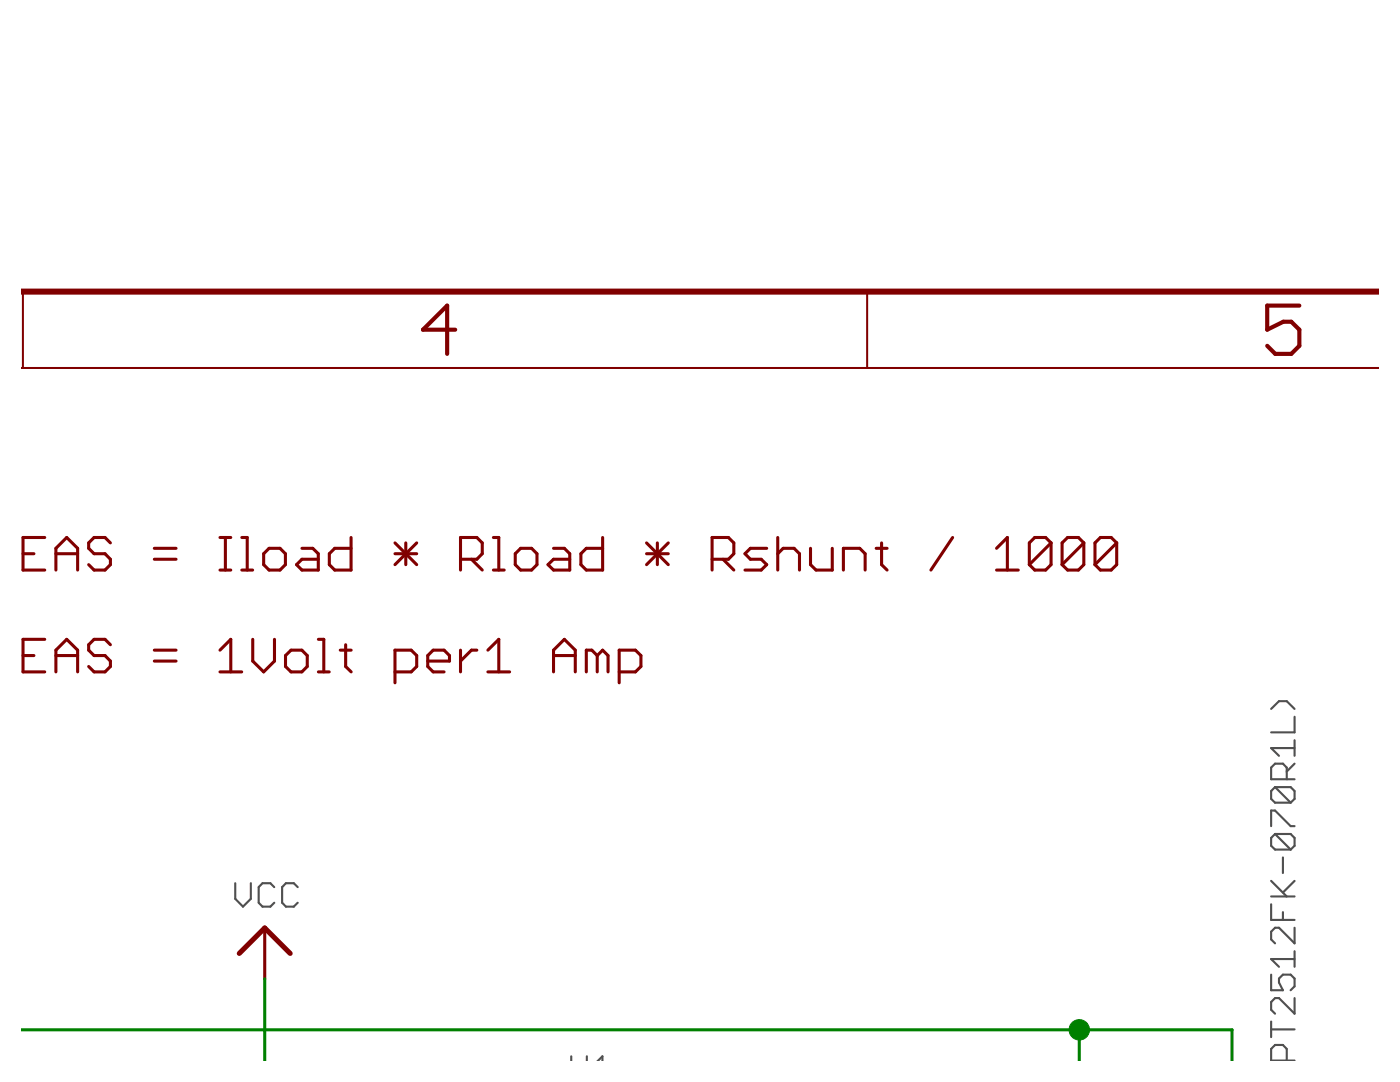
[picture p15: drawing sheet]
<svg xmlns="http://www.w3.org/2000/svg" width="279mm" height="216mm" viewBox="0 0 279 216" stroke-linecap="round" stroke-linejoin="round" font-family="sans-serif">
<g fill="none" stroke="#505050" stroke-width=".42">
<path d="M253.7 141.5l1.5-1.6h1.6l1.6 1.6M254.5 157.1l-.8 .7v1.6l.8 .8h3.1M254.5 157.1h3.1l.8 .7v1.6l-.8 .8M254.5 157.1l3.1 3.1M256.8 155.5v-2.3l-.8-.8h-1.5l-.8 .8v2.3h4.7M258.4 143v3.1h-4.7M258.4 147.7v3.1M258.4 152.4l-1.6 1.5M258.4 149.3h-4.7l1.5 1.5M46.9 176.2v3.1l1.6 1.6 1.6-1.6v-3.1M54.7 177l-.7-.8h-1.6l-.8 .8v3.1l.8 .8h1.6l.7-.8M59.4 177l-.8-.8h-1.5l-.8 .8v3.1l.8 .8h1.5l.8-.8"/>
<path d="M253.7 164.8v-3.1h.8l3.1 3.1h.8M253.7 178.9h4.7M253.7 175.8l3.1 3.1M254.5 166.4l-.8 .8v1.6l.8 .7h3.1M254.5 166.4h3.1l.8 .8v1.6l-.8 .7M254.5 166.4l3.1 3.1M256 171.1v3.1M258.4 175.8l-2.4 2.3M253.7 180.4v3.2h4.7M253.7 194.5v3.1h2.3l-.8-1.6v-.7l.8-.8h1.6l.8 .8v1.5l-.8 .8M256 182v1.6M258.4 185.1v3.1l-3.2-3.1h-.7l-.8 .8v1.6l.8 .7"/>
<path d="M258.4 199.2v3.1l-3.2-3.1h-.7l-.8 .7v1.6l.8 .8M258.4 189.8v3.1M258.4 191.4h-4.7l1.5 1.5M114 210.8v1M117.1 210.8v1M119.2 211.8l1-1v1M253.7 203.8v3.1M253.7 205.4h4.7M256.8 211.6v-2.3l-.8-.8h-1.5l-.8 .8v2.3h4.7"/>
</g>
<g fill="none" stroke="#800000" stroke-width=".61">
<path d="M4.6 110.5h2.2M8.9 107.3h-4.3v6.4h4.3M11.2 110.5h4.3M11.2 113.7v-4.3l2.1-2.1 2.2 2.1v4.3M22 108.3l-1-1h-2.2l-1.1 1v1.1l1.1 1.1h2.2l1 1.1v1.1l-1 1h-2.2l-1.1-1M30.8 111.6h4.3M30.8 109.4h4.3M43.9 107.3h2.2M43.9 113.7h2.2M45 107.3v6.4M48.3 107.3h1v6.4M48.3 113.7h2.1"/>
<path d="M53.7 109.4h2.2l1.1 1.1v2.2l-1.1 1h-2.2l-1.1-1v-2.2zM60.3 109.4h2.1l1.1 1.1v3.2h-3.2l-1.1-1 1.1-1.1h3.2M70.1 107.3v6.4h-3.3l-1.1-1v-2.2l1.1-1.1h3.3M78.8 110.5h4.4M78.8 108.3l4.4 4.4M81 108.3v4.4M83.2 108.3l-4.4 4.4M91.9 111.6h3.3l1-1.1v-2.2l-1-1h-3.3v6.4M94.1 111.6l2.1 2.1M98.5 107.3h1v6.4M98.5 113.7h2.1M102.8 110.5l1.1-1.1h2.2l1.1 1.1v2.2l-1.1 1h-2.2l-1.1-1z"/>
<path d="M110.5 109.4h2.1l1.1 1.1v3.2h-3.2l-1.1-1 1.1-1.1h3.2M120.3 107.3v6.4h-3.3l-1.1-1v-2.2l1.1-1.1h3.3M129 110.5h4.4M129 108.3l4.4 4.4M131.2 108.3v4.4M133.4 108.3l-4.4 4.4M142.1 111.6h3.3l1.1-1.1v-2.2l-1.1-1h-3.3v6.4M144.3 111.6l2.2 2.1M153 109.4h-3.2l-1.1 1.1 1.1 1.1h2.1l1.1 1.1-1.1 1h-3.2M155.2 110.5l1.1-1.1h2.2l1.1 1.1v3.2M155.2 107.3v6.4M161.8 109.4v3.3l1.1 1h3.2v-4.3"/>
<path d="M168.3 113.7v-4.3h3.3l1.1 1.1v3.2M174.9 109.4h2.1M175.9 108.3v4.4l1.1 1M190.1 107.3l-4.3 6.4M198.9 113.7h4.3M198.9 109.4l2.1-2.1v6.4M209.8 108.3l-1.1-1h-2.2l-1.1 1v4.4M209.8 108.3v4.4l-1.1 1h-2.2l-1.1-1M209.8 108.3l-4.4 4.4M216.3 108.3l-1.1-1h-2.1l-1.1 1v4.4M216.3 108.3v4.4l-1.1 1h-2.1l-1.1-1M216.3 108.3l-4.3 4.4"/>
<path d="M222.9 108.3l-1.1-1h-2.2l-1.1 1v4.4M222.9 108.3v4.4l-1.1 1h-2.2l-1.1-1M222.9 108.3l-4.4 4.4M4.6 130.8h2.2M8.9 127.6h-4.3v6.5h4.3M11.2 134.1v-4.4l2.1-2.1 2.2 2.1v4.4M11.2 130.8h4.3M22 128.7l-1-1.1h-2.2l-1.1 1.1v1l1.1 1.1h2.2l1 1.1v1.1l-1 1.1h-2.2l-1.1-1.1M30.8 131.9h4.3M30.8 129.7h4.3M43.9 134.1h4.3M43.9 129.7l2.2-2.1v6.5"/>
<path d="M50.4 127.6v4.3l2.2 2.2 2.2-2.2v-4.3M57 130.8l1.1-1.1h2.1l1.1 1.1v2.2l-1.1 1.1h-2.1l-1.1-1.1zM63.5 127.6h1.1v6.5M63.5 134.1h2.2M67.9 129.7h2.2M69 128.7v4.3l1.1 1.1M78.8 134.1h3.3l1.1-1.1v-2.2l-1.1-1.1h-3.3v6.5M85.4 131.9h4.3v-1.1l-1.1-1.1h-2.2l-1 1.1v2.2l1 1.1h2.2M91.9 129.7v4.4M95.2 129.7h-1.1l-2.2 2.2M97.4 129.7l2.1-2.1v6.5M97.4 134.1h4.3"/>
<path d="M110.5 130.8h4.3M110.5 134.1v-4.4l2.1-2.1 2.2 2.1v4.4M119.2 130.8l-1.1-1.1h-1.1v4.4M119.2 130.8v3.3M119.2 130.8l1.1-1.1 1 1.1v3.3M123.6 134.1h3.2l1.1-1.1v-2.2l-1.1-1.1h-3.2v6.5M52.8 185.2v10.1"/>
</g>
<path d="M4.1 58.2h271.2" fill="none" stroke="#800000" stroke-width="1.2"/>
<path d="M4.6 58.2v15.2M173.1 58.2v15.2M4.1 73.4h271.2" fill="none" stroke="#800000" stroke-width=".4"/>
<path d="M90.8 65.8h-6.4l4.8-4.8v9.6M259.3 61h-6.4v4.8l3.2-1.6h1.6l1.6 1.6v3.2l-1.6 1.6h-3.2l-1.6-1.6" fill="none" stroke="#800000" stroke-width=".83"/>
<path d="M47.8 190.2l5-5 5.1 5" fill="none" stroke="#800000" stroke-width="1"/>
<path d="M52.8 195.3v16.5M4.1 205.5h241.8v6.3M215.4 205.5v6.3" fill="none" stroke="#008000" stroke-width=".61"/>
<circle cx="215.4" cy="205.5" r="2.03" fill="#008000" stroke="#008000" stroke-width=".2"/>
</svg>
